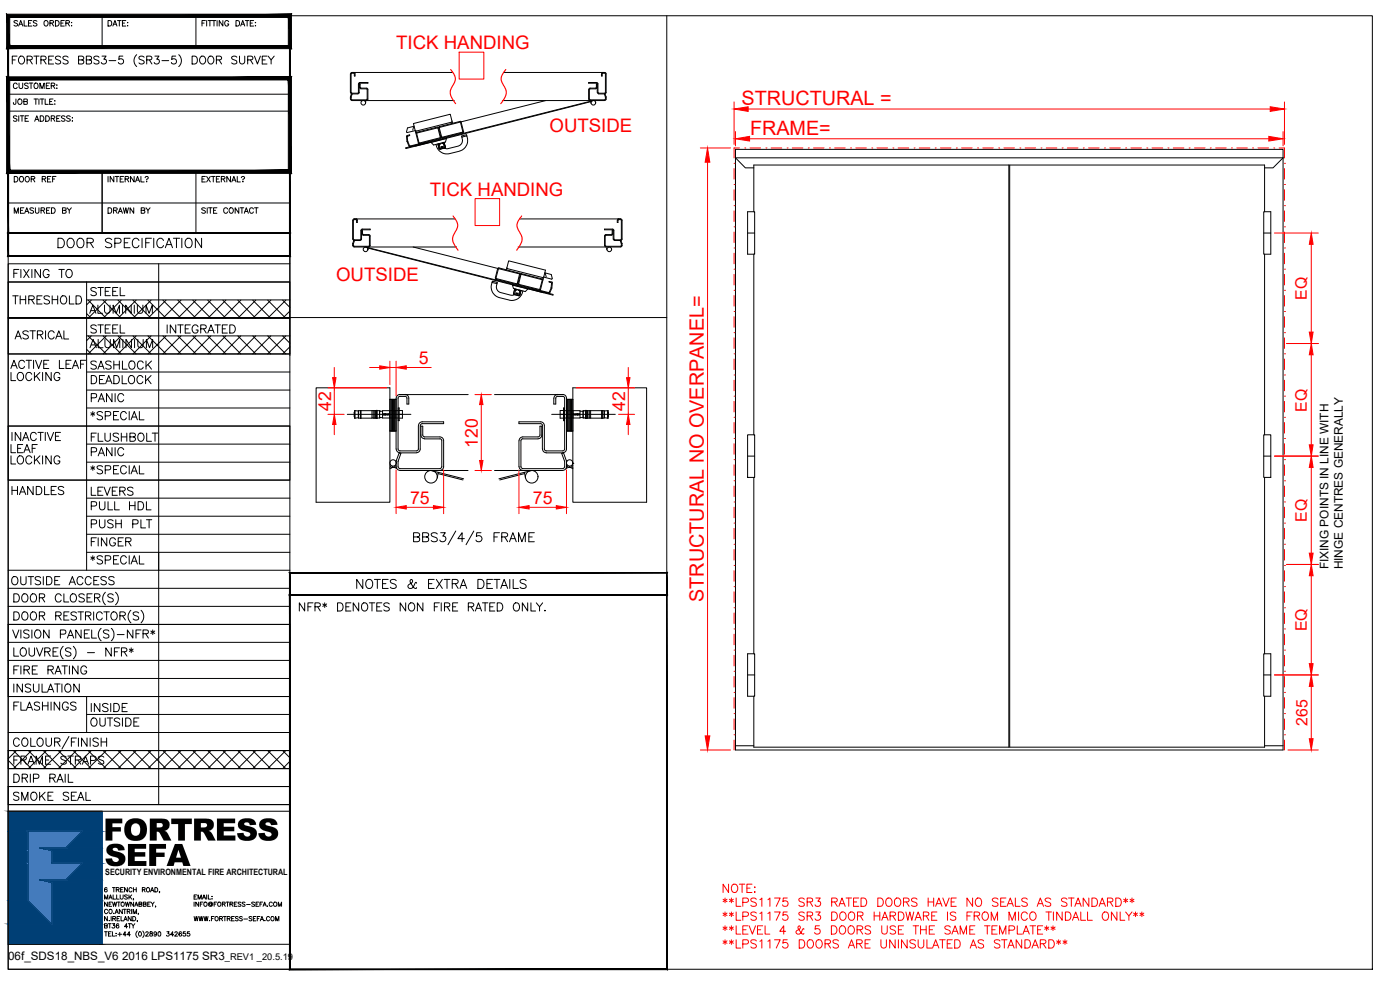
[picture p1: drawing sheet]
<svg xmlns="http://www.w3.org/2000/svg" width="420mm" height="297mm" viewBox="0 0 420 297" stroke-linecap="round" stroke-linejoin="round" font-family="sans-serif">
<defs><g id="words">
<g font-size="9.2">
<text x="31" y="252.2">FORTRESS</text>
<text x="31.4" y="259.8">SEFA</text>
</g>
<g font-size="6.2">
<text x="16.2" y="75.5">DOOR SPECIFICATION</text>
<text x="26.1" y="127.4">*SPECIAL</text>
<text x="105.8" y="177.8">NOTES &amp; EXTRA DETAILS</text>
</g>
<g font-size="5.9" fill="#f00">
<text x="222.5" y="31.6">STRUCTURAL =</text>
<text x="225.1" y="40.6">FRAME=</text>
<text x="211.2" y="180.6" transform="rotate(-90 211.2 180.6)">STRUCTURAL NO OVERPANEL=</text>
</g>
<g font-size="5.7">
<text x="2.8" y="84.7">FIXING TO</text>
<text x="26.1" y="90">STEEL</text>
<text x="2.5" y="92.4">THRESHOLD</text>
<text x="25.8" y="95.2">ALUMINIUM</text>
<text x="26.1" y="101.2">STEEL</text>
<text x="49" y="101.2">INTEGRATED</text>
<text x="3.2" y="103">ASTRICAL</text>
<text x="25.8" y="105.5">ALUMINIUM</text>
<text x="2.1" y="111.8">ACTIVE LEAF</text>
<text x="2.1" y="115.4">LOCKING</text>
<text x="26.1" y="116.4">DEADLOCK</text>
<text x="26.1" y="121.7">PANIC</text>
<text x="2.1" y="137.2">LEAF</text>
<text x="2.5" y="133.3">INACTIVE</text>
<text x="26.1" y="133.7">FLUSHBOLT</text>
<text x="26.1" y="137.9">PANIC</text>
<text x="26.1" y="143.6">*SPECIAL</text>
<text x="2.5" y="149.6">HANDLES</text>
<text x="26.1" y="149.9">LEVERS</text>
<text x="26.1" y="154.2">PULL HDL</text>
<text x="26.1" y="165.1">FINGER</text>
<text x="26.1" y="170.4">*SPECIAL</text>
<text x="2.1" y="176.7">OUTSIDE ACCESS</text>
<text x="88.5" y="184.5">NFR* DENOTES NON FIRE RATED ONLY.</text>
<text x="2.8" y="203.6">FIRE RATING</text>
<text x="2.8" y="208.8">INSULATION</text>
<text x="2.8" y="214.5">FLASHINGS</text>
<text x="26.1" y="214.8">INSIDE</text>
<text x="26.1" y="219.1">OUTSIDE</text>
<text x="2.8" y="236">DRIP RAIL</text>
<text x="2.8" y="241.3">SMOKE SEAL</text>
</g>
<g font-size="5.6" fill="#f00">
<text x="118.9" y="14.7">TICK HANDING</text>
<text x="164.9" y="39.7">OUTSIDE</text>
<text x="129" y="58.7">TICK HANDING</text>
<text x="100.9" y="84.4">OUTSIDE</text>
</g>
<g font-size="5.3">
<text x="26.1" y="111.8">SASHLOCK</text>
<text x="26.1" y="159.5">PUSH PLT</text>
<text x="2.8" y="230.4">FRAME STRAPS</text>
</g>
<g font-size="5.3" fill="#f00">
<text x="125.7" y="109.2">5</text>
<text x="99.4" y="123.2" transform="rotate(-90 99.4 123.2)">42</text>
<text x="187.6" y="123.2" transform="rotate(-90 187.6 123.2)">42</text>
<text x="143.4" y="134.4" transform="rotate(-90 143.4 134.4)">120</text>
<text x="123.1" y="151.2">75</text>
<text x="159.9" y="151.2">75</text>
</g>
<text font-size="4.9" x="31" y="65.3">DRAWN BY</text>
<g font-size="4.8" fill="#f00">
<text x="392.2" y="90" transform="rotate(-90 392.2 90)">EQ</text>
<text x="392.2" y="123.5" transform="rotate(-90 392.2 123.5)">EQ</text>
<text x="392.2" y="156.6" transform="rotate(-90 392.2 156.6)">EQ</text>
<text x="392.2" y="189.5" transform="rotate(-90 392.2 189.5)">EQ</text>
<text x="392.4" y="217.7" transform="rotate(-90 392.4 217.7)">265</text>
</g>
<g font-size="4.4">
<text x="3.2" y="55.7">DOOR REF</text>
<text x="31" y="55.7">INTERNAL?</text>
<text x="59.3" y="55.7">EXTERNAL?</text>
</g>
<g font-size="3.6">
<text x="398.7" y="170.8" transform="rotate(-90 398.7 170.8)">FIXING POINTS IN LINE WITH</text>
<text x="403" y="170.8" transform="rotate(-90 403 170.8)">HINGE CENTRES GENERALLY</text>
</g>
<text font-size="3.5" x="2.5" y="288.1">06f_SDS18_NBS_V6 2016 LPS1175 SR3</text>
<text font-size="2.8" x="67.5" y="288.1">_REV1 _20.5.19</text>
<text font-size="2.6" x="31.6" y="262.6">SECURITY ENVIRONMENTAL FIRE ARCHITECTURAL</text>
</g></defs>
<!-- layer: ITEM_RENAME -->
<g fill="none" stroke="#000" stroke-width=".3">
<path d="M105.2 29.2l.1 .7 .3 .2 30.7 .1M105.4 22.2v5.6M105.4 29.2v.5M105.4 27.7l.2 .2M105.4 29.1v.1M105.5 28.2l-.3 .9M105.5 28.2h1.9M105.5 28.2l.2 .1-.3 .8M105.6 28h1.8M106.2 21.7l.3 .2 .1 .9h-.3v-.8h-.7l-.2 .1M107.6 25.2v2.5l-.2 .2M107.8 25.2v2.5l-.4 .4"/>
<path d="M107.9 26.2v-.9h.2v.9M107.9 26.2l.4 .4M108 24.8h2.4v.2h-2.4M108 25l-.2 .2M108 24.8l-.4 .4M108.1 26.2l.2 .2M108.3 26.7h1.8v3.2l-4.5 .1-.2-.3M108.3 26.4h1.7l.4 .2v3.1l-.4 .4M109.8 30.3l-.1 .7M124.2 37.9l-.3 1.2M124.3 37.9l-2 .5-.3 1.1 .2 .3 2.4-.6M125 39.7l-.2 .4 .8 2.8 .3 .2"/>
<path d="M131.3 38.3l.1 .2M131.3 38.4l-6.2 1.5M131.4 38.5l.7 2.8-6.2 1.6-.7-3M131.6 38.3l.7 2.9M131.8 38.4l.7 2.7M135.4 36.7l.3-.2-.6-2.2-11 2.8 .5 2 .4 .2M135.8 37l-.1-.4-11 2.8 .1 .4 6.5-1.7 .3 .2 .3-.3M135.9 21.7h-30.3l-.4 .4v5.7l.4 .3M138 36.4l-6.2 1.6M138.1 36.4l.3 .2M138.2 36.8l.7 2.7M138.3 36.7l-6.4 1.7"/>
<path d="M138.4 36.6l.7 2.9M138.9 39.5l-6.3 1.6M138.9 39.8l-6.2 1.6M138.9 39.8l.1 .2M139.1 39.5l-.2 .3M151.1 21.7h30.4l.4 .4v5.7l-.4 .3M163.8 30.2l-25.4 6.4M176.9 26.9v2.8M177.2 30.3l.2 .7M178.1 30.2l-56.3 14.2v.2l55.5-14.1M179 26.2l-.2 .2h-1.7l-.3 .2-.1 3.1 .4 .4M179 26.2v-.9h.2v.9"/>
<path d="M179.2 26.2l-.2 .4-1.9 .1-.2 .1M179.2 25.2l-.2-.2h-2.3v-.2h2.3l.5 .4M179.2 25.2v2.6M179.3 27.7l.4 .4M179.5 25.2v2.5l.2 .2M179.7 28.2h1.9M179.7 28h1.8M181 21.7l-.5 .5v.6h.2l.1-.8h.7l.2 .1v5.7l-.2 .1M181.6 28.2l-.2 .1 .3 1.4-.2 .3-4.4-.1-.2-.2M181.6 28.2l.3 .9M181.9 29.1h.1M181.9 29.2v.7l-.4 .2-30.8 .1"/>
<path d="M122 40.9l.1 1.5M122.2 40.7l.7-.2 .1 .2-.7 .3M122.2 42.5l.6 1.4M122.2 42.4v.1M122.2 40.7l-.2 .2M122.2 41l.1 1.4M122.4 42.4l.5 1.3M122.4 42.4h.1M122.8 43.9l.2 .1M123 43.7l.2 .1M129.3 42.7l-4.6 1.1M129.4 42.7l4.6-1.1-.3 1-3.6 .9z"/>
<path d="M129.4 42.7h.1M130.9 43.3l.6 1.6 1.8 1.2 1.3 .1 3.3-.8 1.3-.8 .9-1.2 .2-.8-.2-1.8-1.5 .3 .1 1.6-.7 .9-3.7 1-1-.2M131.5 43.2l.3 1.4M131.7 43.3l-.2 .2 .3 1.1-.2-1.1M131.8 43.3l.3 1.2 .3 .2M131.8 43.1v.1M131.9 43.1l.1 .2M132 43.3h-.3M132 43.2l-.2 .2M132.1 41.6l-9 2.2M132.1 43l.1 .2-.2 .1M132.4 41.2l-.2 .3"/>
<path d="M132.4 41.2l.3 .2M132.6 42.9l.2 .1M132.8 42.8v.2M132.9 43l.2 .1M133 42.8l.3 1.4M133.1 43h-.3M133.2 42.9l.2 .2M133.3 42.7v.1M133.4 44.2l-.2 .2M133.5 44.4l-1.4 .3-.3-.1M133.5 44.4l-1.5 .4M133.6 44.1l-.3-1.3 .3 1.4"/>
<path d="M133.7 44.2l-.2 .2M134 41.5v.1M140.1 40.8l-.1-.3-.7 .1-.7 .2v.3M220.7 44.8h164.4v180.2h-164.4zM385.1 47.4l-3 3h-2.6M385.1 47.4h-164.4l3 3h2.5M106 66.1v5.6M106 73.1v.6M106.1 71.7l.2 .2M106.1 73.7l.2 .2M106.2 72.2l-.4 .9 .1 .8 .4 .2M106.2 72.2h.2l-.3 .9"/>
<path d="M106.2 72.2h1.9M106.3 65.9l.8 .2M106.3 65.7h30.3M106.3 72h1.8M106.3 73.9h4.4M106.3 74.1h30.7M106.3 65.9l-.2 .2M106.3 65.7l-.4 .4-.1 5.6 .5 .4M106.9 65.7l.4 .4M107 66.1v.6h.2v-.6M108.3 69.2v2.5l-.2 .2M108.3 69.1l.4-.4h2.4v.2h-2.4l-.2 .2"/>
<path d="M108.5 69.2v2.5l-.4 .4M108.6 70.2v-1h.2v1M108.6 70.2l.4 .4M108.8 70.2l.2 .1 1.9 .1 .2 .4M109 70.6h1.7l.2 .2M109.7 74.1l56.2 14.2v.2l-55.4-14M110.5 74.3l-.1 .6M110.9 70.8v2.9l-.2 .2M111.1 70.8v2.9l-.4 .4M124 74.1l25.4 6.4M155.5 74.1h30.8M155.9 65.7h30.4l.4 .4v5.6l-.4 .4"/>
<path d="M181.4 70.8v2.9l.4 .4M181.6 70.8l.1 2.9 .1 .2M181.8 70.4l1.9-.1v-1.1h.2v1l-.4 .4M181.8 70.6h1.7M181.8 73.9h4.5M181.8 70.6l-.1 .2M181.8 70.4l-.4 .4M182 74.3l.1 .6M184 69.2l.1 2.5 .4 .4M184 69.1l-.2-.2h-2.4v-.2h2.4l.4 .4M184.2 69.2l.1 2.5 .2 .2M184.4 72.2h2"/>
<path d="M184.4 72h1.9M185.3 66.1v.6h.2l.1-.7 .7-.1 .2 .2v5.6l-.2 .2M185.7 65.7l-.4 .4M186.4 72.2h-.3l.4 .9-.2 .8M186.4 72.2l.3 1.5-.4 .4M224.4 63.5h2.1v12.8h-2.1zM224.4 69.9h2.1M226.2 63.5v-14h76.6v174.7h-76.6v-15.3M226.2 76.3v54.2M379.3 63.5h2.1v12.8h-2.1zM379.3 69.9h2.1M379.5 63.5v-14h-76.5v174.7h76.5v-15.3"/>
<path d="M379.5 76.3v54.2M147.7 84.7l.1-.3 1.4 .4M148.7 83.4l.2 .4M148.8 84v-.2l6.3 1.6M149.2 84.7v.1M149.2 84.9l-.1 .2M149.4 80.6l-.8 2.8M149.7 80.4l6.3 1.6M149.7 80.6l6.1 1.6M149.7 80.4l-.3 .2M149.7 80.6l-.8 2.9 6.2 1.7M151.9 81l.2-.5 11 2.8-.1 .5-6.5-1.7-.3 .2"/>
<path d="M152.1 80.2l.2 .4M152.1 80.2l.6-1.9 11 2.8-.5 1.9M153.8 85.5l4.6 1.2-.8 .8-3.5-.9zM153.8 85.5h.1M154.1 88.1l.2 .2 1.4 .5M154.4 88.2l.2 .2M154.6 86.7l-.5 1.4M154.9 86.8l-.5 1.4M154.9 87h-.5M154.9 86.9l-.2 .2M155 86.8l-.1 .2M155.1 85.3l.4-.1 .2 .3"/>
<path d="M155.2 86.9l-.3 .1M155.3 85l-.2 .1M155.6 85.5l9 2.3M155.7 85.2l.7-2.9 6.2 1.6-.6 2.9M155.7 87l-.1 .2h.2M155.7 85.1v.2l6.3 1.4M155.7 88.5l-.2 .1M155.8 87.2l.3 .1M155.8 82.1l.2 .2M155.9 87.2l.1 .2M155.9 87l-.1 .2M155.9 82.3l-.7 2.7"/>
<path d="M156 82l.2 .3-.8 2.9M156 88.6l-.2 .1M156 87.2l-.3 1.3M156 87v.2M156.1 87.2l.1 .3-.3 1.1M156.3 87.3l-.3 1.3M156.3 87.1v.2M156.9 87.3l-.8 1.7-1.3 .9-1.8 .2-3.3-.8-1.3-.8-.7-.9-.3-1.3 .3-1.6 1.5 .4-.2 .7 .1 .9 .7 .9 3.6 1 1-.2M158.4 86.6v.1M158.5 86.6l4.6 1.2M159.5 86.7l5.3 1.3 .2-.1M162.7 83.7l.2 .3-.7 2.9-.3 .2"/>
<path d="M163.2 83.1l-.4 .2M163.5 81.9l1.9 .5 .3 1.3-2.5-.6M163.6 81.9l.3 1.1M165.6 84.6l-.8-.2v.3l.7 .3-.1 1.4-.7 1.3M165.6 86.5l-.6 1.4M165.6 84.6l.2 .2M165.8 84.9l-.2 1.5M94.9 116.4h22.1v34.3h-22.1zM117.4 119.8v9.5M117.8 119.8v9.5M118.2 119.8v9.5M118.5 119.8v9.5"/>
<path d="M118.9 119.8h-1.9v9.5h1.9M118.9 119.5v15.2M119.5 119.5l.2-.5 1.9-.1 .5 .6M119.5 119.5v15.2M120 118.4h20.5M120 118.3l-.9 .5-.2 .7M121.6 118.3l.9 .5 .2 .7M122.1 119.5v1.7h.6v-1.7M148.4 118.4h20.5M166.2 119.5v1.7h.6v-1.7M167.3 118.9h1.6l.6 .6M167.4 118.9l-.6 .6"/>
<path d="M167.4 118.3l-.9 .5-.3 .7M168.9 118.3l.9 .5 .2 .7M169.5 119.5v15.2M170 119.5v15.2M170 119.8h1.9v9.5h-1.9M170.4 119.8v9.5M170.8 119.8v9.5M171.2 119.8v9.5M171.5 119.8v9.5M171.9 116.4h22.2v34.3h-22.2zM104.2 124.3h19.1M106.4 123.6v1.4"/>
<path d="M106.6 123.2l1 .1M106.6 123.2h-.2v2.3h.2M106.6 123.2v2.3M107.5 123.3v2M107.6 125.3l-1 .2M108.2 123.2h-.6v2.3h.6M108.2 123.2v2.3M108.3 123.2h3.3M108.3 123.2l-.1 2.3M108.3 123.2h-.1M111.6 123.2v2.3h-3.3M111.7 125.4h.4"/>
<path d="M111.7 123.2h.4M112.6 125.4l-.1 .1M112.6 123.2l-.1 2.3M112.8 123.2h-.8v2.3l.8-.1M112.8 125.4l.2 .1M112.8 123.2v2.2M113 123.1h.2v2.4h-.2M113 123.1l-.2 .1M113 123.1v2.4M113.2 123.2h.7v2.2h-.7M113.9 125.3h.1M113.9 123.3h.1"/>
<path d="M113.9 125.3h.9M113.9 123.4h.9M115.5 124.2v.3v-.3M115.7 124.2v.3h-.8v-.3h1l.3 .3h-.5v-.3M116.3 124.3v.2l.2-.2M116.7 124.2l.2 .3v-.3l-.8 .1M117 125.4h2.5M117 123.2v2.2M117.1 139.4l-.1 .2M117.4 139.8l-.4 .4M117.9 139.9l-.5 .5M118.6 123.2v2.2"/>
<path d="M118.9 138.4v1.6M118.9 139.6l-.7 .7M118.9 134.7l.5 .9 .6 .2M118.9 138.2v.2M119.5 134.7l.5 .6h5l.3-.1 .3-.5M119.5 138.5v1.8l.5 .3h12M119.5 123.2h-4.7v2.2h2.2M119.5 122.4h.3v3.8h-.3zM119.8 135.9l.5 .1-.8 2.5M119.8 135.9h5.2M119.8 123.2h1v2.3h-1M119.8 135.9l-.9 2.3"/>
<path d="M125.6 134.7v-7l.2-.7 .9-.4h6.4v.5h-6.4l-.5 .3-.1 7.3M126.1 134.7l-.2 .7-.9 .4M127.4 131.1h4.6M127.4 131.7h4.6M127.4 131.1l-.5-.6v-2.6h-.6l.1 3 .4 .5 .6 .2M132 131.6l.6 .6v7.8l-.6 .6M132 131.1l.7 .2 .4 .9v7.8l-.4 .9-.7 .2M162.8 127.7v7M162.8 134.7l.2 .7 .9 .4M162.8 127.7l-.6-.6h-6.5v-.5h6.5l.9 .4 .3 .7v7M163.4 134.7l.5 .6h5l.6-.6M163.9 135.9h5.2"/>
<path d="M165.6 124.3h19.1M169.1 135.9l-.5 .1 .9 2.5M169.1 135.9l.9 2.3M169.1 123.2h-1v2.3h1M169.1 122.4h.3v3.8h-.3zM169.4 125.4h2.6M169.4 123.2h4.7v2.2h-2.1M169.5 138.5l-.1 1.8-.5 .3h-12l-.5-.3v-8.4l.5-.2 4.6-.1 .6-.2 .5-.9v-2.6h-.5v2.6l-.3 .5-4.9 .1-.7 .2-.4 .6-.1 8.1 .5 .9 .7 .2M170 134.7l-.2 .7-.9 .4M170 138.4v2l-.4 .5-.7 .2M170 138.2l.1 .2M170.2 139.5l-.2 .2"/>
<path d="M170.3 123.2v2.2M170.5 139.8l-.5 .5M171.1 139.9l-.4 .4M171.9 139.1h.1M171.9 139.7l-.6 .6M172 123.2v2.2M172 124.2l.8 .1M172.2 124.3l-.2 .2M172.4 124.3v.2l.2-.2M172.7 124.4l1.2-.2v.3zM173.2 124.2v.3M173.4 124.2v.3"/>
<path d="M174.1 125.3h.9M174.1 123.4h.9M175 125.3h.1M175 123.3h.1M175.7 123.2h-.7v2.2h.7M175.9 123.1h-.2v2.4h.2M175.9 123.1l.2 .1M175.9 123.1v2.4M176.1 125.4l-.2 .1M176.1 123.2h.8v2.3l-.8-.1M176.1 123.2v2.2M176.4 125.4v.1"/>
<path d="M176.4 123.2v2.3M176.9 125.4h.4M176.9 123.2h.4M180.6 123.2h-3.4v2.3h3.4M180.6 125.5h.1M180.6 123.2v2.3M180.6 123.2h.1M180.6 123.2h.2M180.8 123.2h.5v2.3h-.5M180.8 125.5h-.2M180.8 123.2v2.3M181.3 125.3l1 .2"/>
<path d="M181.4 123.3v2M182.3 123.2l-1 .1M182.3 123.2h.2v2.3h-.2M182.3 123.2v2.3M182.5 123.6v1.4M224.4 130.5h2.1v12.7h-2.1zM224.4 136.8h2.1M379.3 130.5h2.1v12.7h-2.1zM379.3 136.8h2.1M118.9 140.2l-.2 .2M118.9 140l.5 .9 .6 .2M119 140.5a1.6 1.6 0 0 0-2 .1"/>
<path d="M120 141.2h20.5M129.3 141.2l9.8 2.5M131.4 142.1l7.5 1.9M131.5 141.7l-.3 1.7M148.4 141.2h20.5M157.4 141.7l.3 1.7M157.4 142.1l-7.4 1.9M159.6 141.2l-9.9 2.5M169.9 140.5a1.6 1.6 0 0 1 2 .1M171.9 140.3l-.2 .2M226.2 143.2v53M379.5 143.2v53"/>
<path d="M224.4 196.2h2.1v12.7h-2.1zM379.3 196.2h2.1v12.7h-2.1zM224.4 202.5h2.1M379.3 202.5h2.1M220.7 223.8h5.5M379.5 223.8h5.6"/>
<circle cx="109" cy="30.8" r=".7"/>
<circle cx="178.1" cy="30.8" r=".7"/>
<circle cx="132.5" cy="44.2" r=".19"/>
<circle cx="132.8" cy="44.1" r=".19"/>
<circle cx="109.7" cy="74.8" r=".7"/>
<circle cx="182.9" cy="74.8" r=".7"/>
<circle cx="155" cy="88.1" r=".19"/>
<circle cx="155.3" cy="88.1" r=".19"/>
<circle cx="118" cy="138.9" r=".95"/>
<circle cx="171" cy="138.9" r=".95"/>
<circle cx="129.3" cy="143.1" r="1.88"/>
<circle cx="159.6" cy="143.1" r="1.88"/>
</g>
<!-- layer: STRUCTURE -->
<g fill="none" stroke="#f00" stroke-width=".3">
<path d="M220.3 55.4h.1M220.3 49h.1M220.3 50.6v3.1M220.3 56.9v3.2M221.9 44.4h-1.6v3M223.5 44.4h.1M225.1 44.4h3.2M229.9 44.4h.1M231.4 44.4h3.2M236.2 44.4h.1M237.8 44.4h3.2M242.6 44.4h.1"/>
<path d="M244.1 44.4h3.2M248.9 44.4h.1M250.5 44.4h3.2M255.3 44.4h.1M256.8 44.4h3.2M261.6 44.4h.1M263.2 44.4h3.2M268 44.4h.1M269.5 44.4h3.2M274.3 44.4h.1M275.9 44.4h3.2M280.7 44.4h.1"/>
<path d="M282.2 44.4h3.2M287 44.4h.1M288.6 44.4h3.2M293.4 44.4h.1M294.9 44.4h3.2M299.7 44.4h.1M301.3 44.4h3.2M306.1 44.4h.1M307.6 44.4h3.2M312.4 44.4h.1M314 44.4h3.2M318.8 44.4h.1"/>
<path d="M320.3 44.4h3.2M325.1 44.4h.1M326.7 44.4h3.2M331.5 44.4h.1M333 44.4h3.2M337.8 44.4h.1M339.4 44.4h3.2M344.2 44.4h.1M345.7 44.4h3.3M350.5 44.4h.1M352.1 44.4h3.2M356.9 44.4h.1"/>
<path d="M358.5 44.4h3.2M363.2 44.4h.1M364.8 44.4h3.2M369.6 44.4h.1M371.2 44.4h3.2M375.9 44.4h.1M377.5 44.4h3.2M382.3 44.4h.1M383.9 44.4h1.6v3M385.5 55.4h.1M385.5 49h.1M385.5 50.6v3.1"/>
<path d="M385.5 56.9v3.2M220.3 74.4h.1M220.3 68.1h.1M220.3 61.7h.1M220.3 63.3v3.1M220.3 69.6v3.2M220.3 76v3.1M385.5 74.4h.1M385.5 68.1h.1M385.5 61.7h.1M385.5 63.3v3.1M385.5 69.6v3.2"/>
<path d="M385.5 76v3.1M220.3 99.8h.1M220.3 93.5h.1M220.3 87.1h.1M220.3 80.8h.1M220.3 82.3v3.2M220.3 88.7v3.1M220.3 95v3.2M385.5 99.8h.1M385.5 93.5h.1M385.5 87.1h.1M385.5 80.8h.1"/>
<path d="M385.5 82.3v3.2M385.5 88.7v3.1M385.5 95v3.2M220.3 118.9h.1M220.3 112.5h.1M220.3 106.2h.1M220.3 101.4v3.1M220.3 107.7v3.2M220.3 114.1v3.1M385.5 118.9h.1M385.5 112.5h.1M385.5 106.2h.1"/>
<path d="M385.5 101.4v3.1M385.5 107.7v3.2M385.5 114.1v3.1M220.3 137.9h.1M220.3 131.6h.1M220.3 125.2h.1M220.3 120.4v3.2M220.3 126.8v3.1M220.3 133.1v3.2M220.3 139.5v3.1M385.5 137.9h.1M385.5 131.6h.1"/>
<path d="M385.5 125.2h.1M385.5 120.4v3.2M385.5 126.8v3.1M385.5 133.1v3.2M385.5 139.5v3.1M220.3 157h.1M220.3 150.6h.1M220.3 144.3h.1M220.3 145.8v3.2M220.3 152.2v3.1M220.3 158.5v3.2M385.5 157h.1"/>
<path d="M385.5 150.6h.1M385.5 144.3h.1M385.5 145.8v3.2M385.5 152.2v3.1M385.5 158.5v3.2M220.3 176h.1M220.3 169.7h.1M220.3 163.3h.1M220.3 164.9v3.1M220.3 171.2v3.2M220.3 177.6v3.1M385.5 176h.1"/>
<path d="M385.5 169.7h.1M385.5 163.3h.1M385.5 164.9v3.1M385.5 171.2v3.2M385.5 177.6v3.1M220.3 195.1h.1M220.3 188.7h.1M220.3 182.4h.1M220.3 183.9v3.2M220.3 190.3v3.1M220.3 196.6v3.2M385.5 195.1h.1"/>
<path d="M385.5 188.7h.1M385.5 182.4h.1M385.5 183.9v3.2M385.5 190.3v3.1M385.5 196.6v3.2M220.3 214.1h.1M220.3 207.8h.1M220.3 201.4h.1M220.3 203v3.1M220.3 209.3v3.2M220.3 215.7v3.2M385.5 214.1h.1"/>
<path d="M385.5 207.8h.1M385.5 201.4h.1M385.5 203v3.1M385.5 209.3v3.2M385.5 215.7v3.2M220.3 220.5h.1M220.3 222.1v2.9M385.5 220.5h.1M385.5 222.1v2.9"/>
</g>
<!-- layer: Production Dimensions -->
<g fill="none" stroke="#f00" stroke-width=".3">
<path d="M137.8 15.6h7.4v8.1h-7.4zM220.3 30.6v12.7M220.7 39.5v4.3M224.5 32.7h156.7M385.1 39.5v4.3M385.5 30.6v12.7M142.6 59.6h7.3v8.1h-7.3zM210.2 44.4h9M212.3 48.7v172.1M225 41.6h155.8M382.5 69.9h13.1M393.5 73.3v26.3"/>
<path d="M98.4 116.4h17.6M100.3 110.3v3M100.3 116.4v7.9M110.9 110.3h3.1M117 108.4v7M117 110.3h1.9M118.9 108.4v10.5M121.9 110.3h7.5M142.5 118.4h4.9M172.8 116.4h17.7M188.6 110.3v3M188.6 116.4v7.9"/>
<path d="M386.1 103.1h9.5M393.5 106.5v27M98.4 124.3h4.9M100.3 127.4v3M144.4 121.4v16.8M185.6 124.3h4.9M188.6 127.4v3M382.5 136.8h13.1M118.9 141v13.1M121.9 152.2h8.2M133.1 141v13.1M142.5 141.2h5"/>
<path d="M155.7 141v13.1M158.8 152.2h8.2M170 141v13.1M393.5 140.2v25.8M386.1 169.4h9.5M393.5 172.7v26.4M382.5 202.5h13.1M393.5 205.9v15.7M210.2 225h9M386.5 225h9.1M217 269.8l1.2 .7M217 274l1.2 .7"/>
<path d="M217 278.2l1.2 .6M217.6 269.4v1.5M217.6 273.6v1.4M217.6 277.8v1.4M218.2 269.8l-1.2 .7M218.2 274l-1.2 .7M218.2 278.2l-1.2 .6M218.7 265.3v2.5l-1.7-2.5v2.5M218.9 269.8l1.2 .7M218.9 274l1.2 .7M218.9 278.2l1.2 .6M219.5 269.4v1.5"/>
<path d="M219.5 273.6v1.4M219.5 277.8v1.4M219.7 265.6a1.14 1.14 0 0 1 1.6 .2 1.14 1.14 0 0 1-.2 1.6 .9 .9 0 0 1-1 .4 .9 .9 0 0 1-.6-1zM220.1 269.8l-1.2 .7M220.1 274l-1.2 .7M220.1 278.2l-1.2 .6M220.9 269.4v2.5h1.4M220.9 273.6v2.5h1.4M220.9 277.8v2.5h1.4M221.9 265.3h1.6M222.7 265.3v2.5M222.9 270.7h1.1a.66 .66 0 0 0 .6-.6 .66 .66 0 0 0-.6-.7h-1.1v2.5"/>
<path d="M222.9 274.9h1.1a.66 .66 0 0 0 .6-.6 .66 .66 0 0 0-.6-.7h-1.1v2.5M222.9 279h1M224.2 266.5h.9M224.5 277.8h-1.6v2.5h1.6M224.8 277.8l1 2.5 .9-2.5M225.7 265.3h-1.5v2.5h1.5M226.4 266.2h.3zM226.4 267.7h.3zM227 269.8a.92 .92 0 0 0-.9-.4 .92 .92 0 0 0-.8 .6l.3 .4 1.1 .5 .3 .7a1.12 1.12 0 0 1-1.7 0M227 274a.94 .94 0 0 0-1.7 .2l.3 .4 1.1 .4 .3 .7a1.04 1.04 0 0 1-1.7 0M227.3 279h1M228 269.9l.6-.5v2.5"/>
<path d="M228 274.1l.6-.5v2.5M228.9 277.8h-1.6v2.5h1.6M229.6 277.8v2.5h1.5M230.5 269.9l.6-.5v2.5M230.5 274.1l.6-.5v2.5M232.5 269.4h1.6l-1.1 2.5M232.5 273.6h1.6l-1.1 2.5M235.8 279.4h-1.8l1.2-1.6v2.5M236.3 269.4h-1.2l-.2 1.1a.88 .88 0 0 1 1.4 0 .88 .88 0 0 1-.1 1.3 .88 .88 0 0 1-1.3-.3M236.3 273.6h-1.2l-.2 1.1a.89 .89 0 0 1 1.4-.1 .89 .89 0 0 1-.1 1.4 .89 .89 0 0 1-1.3-.3M241.3 278.8l-.1-.2-.3 .2-.3 .8a.91 .91 0 0 1-.8 .7 .91 .91 0 0 1-.9-.5l.1-.5 1.1-.7a.52 .52 0 0 0-.2-.8l-.3 .1a2.05 2.05 0 0 0 1.1 2.2l.5 .2 .1-.2M241.4 269.8a.92 .92 0 0 0-.9-.4 .92 .92 0 0 0-.8 .6l.5 .5 1 .4a.63 .63 0 0 1 0 1 1.26 1.26 0 0 1-1.5-.3"/>
<path d="M241.4 274a.94 .94 0 0 0-1.7 .2l.5 .5 1 .3 .2 .7a1.04 1.04 0 0 1-1.7 0M242.2 270.6l1.5-.1 .2-.3-.1-.5-.5-.3h-1.1v2.5M242.2 274.8l1.5-.1 .2-.4-.1-.5-1.6-.2v2.5M243.1 270.6l.8 1.3M243.1 274.8l.8 1.3M244.9 269.4h1.3l-.8 1a.8 .8 0 0 1 .9 .9 .8 .8 0 0 1-1.1 .6l-.6-.4M244.9 273.6h1.3l-.8 1a.84 .84 0 0 1 .7 1.3 .84 .84 0 0 1-1.5-.2M245.9 277.8h-1.2l-.1 1a.9 .9 0 0 1 1.4 0 .9 .9 0 0 1-.2 1.4 .9 .9 0 0 1-1.3-.4M249.5 277.8h.8a1.33 1.33 0 0 1 .9 1.2 1.33 1.33 0 0 1-.9 1.3h-.8zM249.6 270.6l1.4-.1 .3-.6-.6-.5h-1.1v2.5M249.6 273.6h.8a1.32 1.32 0 0 1 .9 1.3 1.32 1.32 0 0 1-.9 1.2h-.8zM250.4 270.6l.9 1.3"/>
<path d="M251.8 271.9l.9-2.5 1 2.5M252.1 278.2a.93 .93 0 0 1 1.1-.4 .93 .93 0 0 1 .6 1 1.05 1.05 0 0 1-.4 1.3 1.05 1.05 0 0 1-1.3-.2l-.2-.6zM252.1 271.1h1.2M252.2 274a1.14 1.14 0 0 1 1.6 .1 1.14 1.14 0 0 1-.1 1.6l-.3 .3a1.2 1.2 0 0 1-1.4-.5 1.2 1.2 0 0 1 .2-1.5zM253.9 269.4h1.7M254.7 278.2l.3-.3a1.24 1.24 0 0 1 1.5 .8 1.24 1.24 0 0 1-.8 1.6 1.27 1.27 0 0 1-1.2-.8 1.27 1.27 0 0 1 .2-1.3zM254.7 269.4v2.5M254.8 274l.3-.2a1.24 1.24 0 0 1 1.5 .8 1.24 1.24 0 0 1-.8 1.5 1.29 1.29 0 0 1-1.2-.7 1.29 1.29 0 0 1 .2-1.4zM256.2 270.6h.9M257.2 279l1.5-.2 .2-.6-.6-.4h-1.1v2.5M257.3 274.8l1.5-.1 .2-.4-.1-.5-1.6-.2v2.5M257.7 269.4h-1.5v2.5h1.5"/>
<path d="M258.1 279l.8 1.3M258.2 274.8l.8 1.3M258.4 269.4h.8a1.33 1.33 0 0 1 .9 1.3 1.33 1.33 0 0 1-.9 1.2h-.8zM261.3 278.2a.92 .92 0 0 0-.9-.5 .92 .92 0 0 0-.8 .7l.2 .4 1.2 .4 .3 .7a1.12 1.12 0 0 1-1.7 0M262.3 273.6v2.5M262.3 274.8h1.7M263.4 269.4h.8a1.33 1.33 0 0 1 .9 1.3 1.33 1.33 0 0 1-.9 1.2h-.8zM264 273.6v2.5M264.6 276.1l1-2.5 .9 2.5M264.6 277.8v1.8a.83 .83 0 0 0 .9 .7 .83 .83 0 0 0 .8-.7v-1.8M265 275.3h1.1M266.3 269.6a1.2 1.2 0 0 1 1.4 .5 1.2 1.2 0 0 1-.2 1.5 .92 .92 0 0 1-1.1 .3 .92 .92 0 0 1-.6-.9v-.6z"/>
<path d="M267.1 274.8l1.4-.1 .3-.4-.2-.5-1.5-.2v2.5M267.9 274.8l.9 1.3M268.6 269.8l.3-.2a1.24 1.24 0 0 1 1.5 .8 1.24 1.24 0 0 1-.8 1.5 1.27 1.27 0 0 1-1.2-.7 1.27 1.27 0 0 1 .2-1.4zM268.8 278.2a.92 .92 0 0 0-.9-.5 .92 .92 0 0 0-.8 .7l.2 .4 1.2 .4 .3 .7a1.12 1.12 0 0 1-1.7 0M269.6 273.6h.8a1.32 1.32 0 0 1 .9 1.3 1.32 1.32 0 0 1-.9 1.2h-.8zM269.6 279h1M271.1 270.6l1.5-.1 .2-.6-.6-.5h-1.1v2.5M271.1 277.8h-1.5v2.5h1.5M271.9 273.6l.6 2.5 .5-2.5 .6 2.5 .6-2.5M272 270.6l.8 1.3M274 277.8h1.7M274.6 276.1l.9-2.5 1 2.5"/>
<path d="M274.8 277.8v2.5M275 275.3h1.1M275.2 269.8a.92 .92 0 0 0-.9-.4 .92 .92 0 0 0-.7 .6l.2 .4 1.2 .5 .2 .7a1.12 1.12 0 0 1-1.6 0M276.3 279h1.7M276.3 277.8v2.5M277.1 274.8l1.5-.1 .2-.4-.2-.5-1.5-.2v2.5M278 274.8l.8 1.3M278 277.8v2.5M278.6 270.6h1.6M278.6 269.4v2.5M278.9 279h1M279.6 274.8h.9"/>
<path d="M280.2 269.4v2.5M280.5 277.8h-1.6v2.5h1.6M280.8 271.9l1-2.5 .9 2.5M281.2 273.6h-1.6v2.5h1.6M281.2 271.1h1.2M283 269.4l.9 2.5 1-2.5M284.4 273.6v2.5M285.2 278.2a.92 .92 0 0 0-.9-.5 .92 .92 0 0 0-.8 .7l.3 .4 1.2 .4 .2 .7a1.12 1.12 0 0 1-1.7 0M285.5 270.6h.9M286 279.4h1.2M286.9 274a.94 .94 0 0 0-1.7 .2l.5 .5 .9 .3 .3 .7a1.04 1.04 0 0 1-1.7 0M287 269.4h-1.5v2.5h1.5"/>
<path d="M290.2 274.8h1M291 279h1M291.8 273.6h-1.6v2.5M291.9 269.4v2.5l-1.7-2.5v2.5M292.4 274.8l1.4-.1 .2-.4-.1-.5-1.5-.2v2.5M292.6 277.8h-1.6v2.5h1.6M292.9 269.8a.9 .9 0 0 1 1.1-.3 .9 .9 0 0 1 .6 .9v.6a.95 .95 0 0 1-1 1 .95 .95 0 0 1-.9-1zM293.2 274.8l.8 1.3M295 274a.92 .92 0 0 1 1-.3 .92 .92 0 0 1 .6 .9v.6a.95 .95 0 0 1-.9 1 .95 .95 0 0 1-1-1zM295.4 277.8h1.7M296.3 277.8v2.5M297.5 276.1v-2.5l.9 2.5 1-2.5v2.5"/>
<path d="M297.7 279h1M299.3 277.8h-1.6v2.5h1.6M299.5 269.8a.95 .95 0 0 0-.9-.4 .95 .95 0 0 0-.8 .6l.5 .5 1 .4 .2 .7a1.16 1.16 0 0 1-1.7 0M300.3 270.6h1M301.9 269.4h-1.6v2.5h1.6M302.2 271.9l1-2.5 .9 2.5M302.6 271.1h1.2M302.8 276.1v-2.5l1 2.5 .9-2.5v2.5M302.8 279.1h1.1a.66 .66 0 0 0 .6-.7 .66 .66 0 0 0-.6-.6h-1.1v2.5M304.7 269.4v2.5h1.5M305.3 277.8v2.5h1.4M305.7 273.6v2.5"/>
<path d="M307.3 279.4h1.2M308.3 269.8a.95 .95 0 0 0-.9-.4 .95 .95 0 0 0-.8 .6l.3 .4 1.2 .5 .2 .7a1.16 1.16 0 0 1-1.7 0M308.3 274.2a.94 .94 0 0 0-1-.6 .94 .94 0 0 0-.8 1v.6a.94 .94 0 0 0 .7 .9 .94 .94 0 0 0 1.1-.6M309.1 277.8h1.7M309.2 274a1.14 1.14 0 0 1 1.7 .1 1.14 1.14 0 0 1-.2 1.6l-.3 .3a1.2 1.2 0 0 1-1.4-.5 1.2 1.2 0 0 1 .2-1.5zM310 277.8v2.5M311.3 271.9l.9-2.5 1 2.5M311.4 279h.9M311.6 271.1h1.2M312.9 277.8h-1.5v2.5h1.5M313.5 278.2l1.2 .6M313.9 273.6h1.7"/>
<path d="M314.1 277.8v1.4M314.7 273.6v2.5M314.7 278.2l-1.2 .6M315.3 269.8a.95 .95 0 0 0-.9-.4 .95 .95 0 0 0-.8 .6l.5 .5 1 .4 .2 .7a1.16 1.16 0 0 1-1.7 0M315.4 278.2l1.3 .6M316 277.8v1.4M316.1 273.6v2.5M316.7 278.2l-1.3 .6M318.8 273.6v2.5l-1.7-2.5v2.5M319.7 273.6h.8a1.32 1.32 0 0 1 .9 1.3 1.32 1.32 0 0 1-.9 1.2h-.8zM320.2 269.8a.92 .92 0 0 0-.9-.4 .92 .92 0 0 0-.7 .6l.2 .4 1.2 .5 .2 .7a1.12 1.12 0 0 1-1.6 0M320.7 269.4h1.6"/>
<path d="M321.5 269.4v2.5M321.9 276.1l.9-2.5 1 2.5M322.2 275.3h1.2M322.6 271.9l1-2.5 .9 2.5M323 271.1h1.1M324.4 273.6v2.5h1.4M326.4 273.6v2.5h1.4M326.8 269.4v2.5l-1.7-2.5v2.5M327.7 269.4h.8a1.35 1.35 0 0 1 .9 1.3 1.35 1.35 0 0 1-.9 1.2h-.8zM329.9 271.9l.9-2.5 1 2.5M330.2 271.1h1.2M331 274a.92 .92 0 0 1 1.1-.3 .92 .92 0 0 1 .6 .9v.6a.95 .95 0 0 1-1 1 .95 .95 0 0 1-.9-1z"/>
<path d="M332.4 270.6l1.4-.1 .2-.3-.1-.5-.5-.3h-1v2.5M333.2 270.6l.8 1.3M334.9 269.4a1.37 1.37 0 0 1 1.5 .8 1.37 1.37 0 0 1-.4 1.7h-1.1zM335.2 273.6v2.5l-1.7-2.5v2.5M336.2 273.6v2.5h1.4M337.2 269.8l1.2 .7M337.8 273.6l1 1.2v1.3M337.8 269.4v1.5M338.4 269.8l-1.2 .7M339.1 269.8l1.2 .7M339.7 269.4v1.5M339.7 273.6l-.9 1.2"/>
<path d="M340.2 274l1.2 .7M340.3 269.8l-1.2 .7M340.8 273.6v1.4M341.4 274l-1.2 .7M342.1 274l1.2 .7M342.7 273.6v1.4M343.3 274l-1.2 .7M217 282.3l1.2 .7M217.6 282v1.4M218.2 282.3l-1.2 .7M218.9 282.3l1.2 .7M219.5 282v1.4"/>
<path d="M220.1 282.3l-1.2 .7M220.9 282v2.5h1.4M222.9 283.2h1.1a.64 .64 0 0 0 .6-.6 .64 .64 0 0 0-.6-.6h-1.1v2.5M227 282.3a.94 .94 0 0 0-1.7 .3l.3 .3 1.1 .5 .3 .7a1.04 1.04 0 0 1-1.7 0M228 282.4l.6-.4v2.5M230.5 282.4l.6-.4v2.5M232.5 282h1.6l-1.1 2.5M236.3 282h-1.2l-.2 1a.88 .88 0 0 1 1.4-.1 .88 .88 0 0 1-.1 1.4 .88 .88 0 0 1-1.3-.3M239.9 282h.8a1.32 1.32 0 0 1 .9 1.2 1.32 1.32 0 0 1-.9 1.3h-.8zM242.7 282.1a1.2 1.2 0 0 1 1.4 .5 1.2 1.2 0 0 1-.2 1.5 .9 .9 0 0 1-1.1 .3 .9 .9 0 0 1-.6-.9v-.6zM245.1 282.3a.95 .95 0 0 1 1-.3 .95 .95 0 0 1 .7 .9v.6a.95 .95 0 0 1-1 1 .95 .95 0 0 1-.9-1zM247.6 283.2l1.4-.2 .3-.4-.2-.4-1.5-.2v2.5"/>
<path d="M248.4 283.2l.9 1.3M251.6 282.3a.94 .94 0 0 0-1.6 .3l.2 .3 1.2 .5 .2 .7a1.04 1.04 0 0 1-1.6 0M254.6 284.5l1-2.5 .9 2.5M255 283.6h1.2M257.1 283.2l1.4-.2 .3-.4-.1-.4-1.6-.2v2.5M257.9 283.2l.9 1.3M259.6 283.2h1M261.2 282h-1.6v2.5h1.6M264.4 282v1.7a.83 .83 0 0 0 .8 .8 .83 .83 0 0 0 .8-.8v-1.7M268.6 282v2.5l-1.6-2.5v2.5M269.6 282v2.5M272.2 282v2.5l-1.6-2.5v2.5"/>
<path d="M274.7 282.3a.97 .97 0 0 0-1.7 .3l.3 .3 1.2 .5 .2 .7a1.08 1.08 0 0 1-1.7 0M275.5 282v1.7a.86 .86 0 0 0 .9 .8 .86 .86 0 0 0 .8-.8v-1.7M278.2 282v2.5h1.4M279.9 284.5l.9-2.5 1 2.5M280.2 283.6h1.2M282 282h1.7M282.8 282v2.5M284.3 283.2h.9M285.7 280.3l.9-2.5 1 2.5M285.8 282h-1.5v2.5h1.5M286.5 282h.9a1.35 1.35 0 0 1 .8 1.2 1.35 1.35 0 0 1-.8 1.3h-.9zM288.2 280.3v-2.5l.9 2.5 1-2.5v2.5"/>
<path d="M291.2 284.5l.9-2.5 1 2.5M291.5 283.6h1.2M295.2 282.3a.94 .94 0 0 0-1.7 .3l.5 .4 1 .4 .2 .7a1.04 1.04 0 0 1-1.7 0M300 280.3v-2.5l.9 2.5 1-2.5v2.5M300.1 282.3a.97 .97 0 0 0-1.7 .3l.3 .3 1.1 .5 .3 .7a1.08 1.08 0 0 1-1.7 0M300.6 282h1.6M301.4 282v2.5M302.5 284.5l.9-2.5 1 2.5M302.8 283.6h1.2M306.6 282v2.5l-1.6-2.5v2.5M307 280.3l.9-2.5 1 2.5M307.6 282h.8a1.32 1.32 0 0 1 .9 1.2 1.32 1.32 0 0 1-.9 1.3h-.8z"/>
<path d="M309.7 284.5l1-2.5 .9 2.5M310.1 283.6h1.2M312.2 283.2l1.4-.2 .3-.4-.1-.4-1.6-.2v2.5M313.1 283.2l.8 1.3M314.7 282h.9a1.32 1.32 0 0 1 .8 1.2 1.32 1.32 0 0 1-.8 1.3h-.9zM317.1 282.3l1.2 .7M317.7 282v1.4M318.3 282.3l-1.2 .7M319 282.3l1.2 .7M319.6 282v1.4M320.2 282.3l-1.2 .7"/>
</g>
<g fill="#f00" stroke="#f00" stroke-width=".3">
<path d="M392.9 221.6h1.2l-.6 3.4z"/>
<path d="M393.5 202.5l.6 3.4h-1.2z"/>
<path d="M392.9 199.1h1.2l-.6 3.4z"/>
<path d="M393.5 169.4l.6 3.3h-1.2z"/>
<path d="M392.9 166h1.2l-.6 3.4z"/>
<path d="M393.5 136.8l.6 3.4h-1.2z"/>
<path d="M392.9 133.5h1.2l-.6 3.3z"/>
<path d="M393.5 103.1l.6 3.4h-1.2z"/>
<path d="M392.9 99.6h1.2l-.6 3.5z"/>
<path d="M393.5 69.9l.6 3.4h-1.2z"/>
<path d="M212.3 44.4l.7 4.3h-1.4z"/>
<path d="M211.6 220.8h1.4l-.7 4.2z"/>
<path d="M381.2 32l4.3 .7-4.3 .7z"/>
<path d="M220.3 32.7l4.2-.7v1.4z"/>
<path d="M220.7 41.6l4.3-.7v1.4z"/>
<path d="M380.8 40.9l4.3 .7-4.3 .7z"/>
<path d="M144.4 118.4l.5 3h-1z"/>
<path d="M143.9 138.2h1l-.5 3z"/>
<path d="M155.7 152.2l3.1-.5v1z"/>
<path d="M167 151.7l3 .5-3 .5z"/>
<path d="M188 113.3h1.1l-.5 3.1z"/>
<path d="M188.6 124.3l.5 3.1h-1.1z"/>
<path d="M130.1 151.7l3 .5-3 .5z"/>
<path d="M118.9 152.2l3-.5v1z"/>
<path d="M99.8 113.3h1l-.5 3.1z"/>
<path d="M100.3 124.3l.5 3.1h-1z"/>
<path d="M114 109.8l3 .5-3 .5z"/>
<path d="M118.9 110.3l3-.5v1z"/>
</g>
<!-- layer: SECTION -->
<path d="M135.3 20.9l1.1 1.8 .3 1.2-1.5 3.1-.1 1.1 .5 1.3 1.1 1.7M151.8 20.9l-1.2 1.9-.2 1.2 1.4 2.9 .1 1.2-.4 1.3-1.2 1.7M136 64.8l1.1 1.7 .3 1.3-1.4 2.9-.2 1.4 .7 1.5 1 1.5M156.5 64.8l-1.1 1.8-.2 1.3 1.3 2.8 .2 1.4-.7 1.5-.9 1.5" fill="none" stroke="#f00" stroke-width=".34"/>
<!-- layer: Titleblock -->
<g fill="#000" stroke="#000" stroke-width=".3">
<path d="M2 4.3l.9 .9 84.6-.9zM2.9 5.2l84.6-.9-1 .9zM87.5 4.3l-1 .9 1 9.4zM86.5 5.2l1 9.4-1-.9zM2 14.6h85.5l-1-.9zM2.9 13.7h83.6l-84.5 .9zM2 4.3v10.3l.9-.9zM2 4.3l.9 .9v8.5z"/>
<path d="M2.3 14l.3 .3 84.5-.3zM2.6 14.3l84.5-.3-.2 .3zM86.9 14.3l.2 9.4v-9.7zM86.9 14.3l.2 9.4-.2-.3zM2.3 23.7h84.8l-.2-.3zM2.6 23.4h84.3l-84.6 .3zM2.3 14v9.7l.3-.3zM2.3 14l.3 .3v9.1z"/>
<path d="M2 23.1l.9 .9 84.6-.9zM2.9 24l84.6-.9-1 .9zM87.5 23.1l-1 .9 1 28zM86.5 24l1 28-1-1zM2 52h85.5l-1-1zM2.9 51h83.6l-84.5 1zM2 23.1v28.9l.9-1zM2 23.1l.9 .9v27z"/>
<path d="M2.3 51.4l.3 .2 84.5-.2zM2.6 51.6l84.5-.2-.2 .2zM86.9 51.6l.2 18.4v-18.6zM86.9 51.6l.2 18.4-.2-.2zM2.3 70h84.8l-.2-.2zM2.3 70l.3-.2h84.3zM2.3 51.4v18.6l.3-.2zM2.3 51.4l.3 .2v18.2z"/>
<path d="M2.3 69.8l.3 .2 84.5-.2zM2.6 70l84.5-.2-.2 .2zM86.9 70l.2 6.9v-7.1zM86.9 70l.2 6.9-.2-.2zM2.3 76.9h84.8l-.2-.2zM2.3 76.9l.3-.2h84.3zM2.3 69.8v7.1l.3-.2zM2.3 69.8l.3 .2v6.7z"/>
<path d="M86.9 171.8l.2 .2 113.1-.2zM87.1 172l113.1-.2-.2 .2zM200.2 171.8l-.2 .2 .2 6.6zM200 172l.2 6.6-.2-.2zM86.9 178.6h113.3l-.2-.2zM86.9 178.6l.2-.2h112.9zM86.9 171.8v6.8l.2-.2zM86.9 171.8l.2 .2v6.4z"/>
</g>
<!-- layer: Doorset -->
<path d="M86.9 178.4l.2 .2 113.1-.2zM87.1 178.6l113.1-.2-.2 .2zM200.2 178.4l-.2 .2 .2 112.3zM200 178.6l.2 112.3-.2-.2zM86.9 290.9h113.3l-.2-.2zM86.9 290.9l.2-.2h112.9zM86.9 178.4v112.5l.2-.2zM86.9 178.4l.2 .2v112.1z" fill="#000" stroke="#000" stroke-width=".3"/>
<!-- layer: Titleblock -->
<g fill="none" stroke="#000" stroke-width=".3">
<path d="M2.5 4.7h409.4v286.1h-409.4zM2.5 14.1h70.4M3.7 18h.9M5.1 16.8h-1.4v2.4M5.3 6.4l-.4-.2-.7 .2 .2 .4 .8 .4 .1 .4-.4 .2-.7-.2M5.6 7.8l.6-1.6 .7 1.6M5.8 7.3h.8M6 17a1.12 1.12 0 0 1 1.3 .5 1.12 1.12 0 0 1-.2 1.4 1.07 1.07 0 0 1-1.5-.2 1.07 1.07 0 0 1 .2-1.5zM7.2 6.2v1.6h1M8.1 18l1.4-.1 .2-.4-.1-.4-.5-.3h-1v2.4M8.6 6.9h.6M8.9 18l.8 1.2"/>
<path d="M9.6 6.2h-1v1.6h1M10.2 16.8h1.5M10.9 16.8v2.4M11.1 6.4l-.4-.2-.7 .2 .1 .4 1 .6-.4 .4-.7-.2M12.3 18l1.3-.1 .2-.6-.5-.5h-1v2.4M13 18l.8 1.2M13.3 6.4a.75 .75 0 0 1 1.2 .5 .75 .75 0 0 1-1 .8l-.3-.5zM14.6 18h.9M15 6.9l.9-.1 .2-.3-.4-.3h-.7v1.6M15.5 6.9l.6 .9M16.1 16.8h-1.5v2.4h1.5M16.6 6.2h.6a.88 .88 0 0 1 .6 .8 .88 .88 0 0 1-.6 .8h-.6z"/>
<path d="M18.2 17.2a.87 .87 0 0 0-.9-.4 .87 .87 0 0 0-.7 .6l.2 .4 1.2 .4 .2 .7a1.02 1.02 0 0 1-1.6 0M18.3 6.9h.6M19.3 6.2h-1v1.6h1M19.8 6.9l.9-.1 .2-.3-.4-.3h-.7v1.6M20.3 6.9l.6 .9M20.4 17.2a.87 .87 0 0 0-.8-.4 .87 .87 0 0 0-.7 .6l.2 .4 1.1 .4 .2 .7a1.02 1.02 0 0 1-1.5 0M21.5 6.7h.1M21.5 7.6h.1M23.6 18l1.3-.1 .2-.4-.1-.4-.4-.3h-1v2.4h1a.62 .62 0 0 0 .6-.6 .62 .62 0 0 0-.6-.6M25.9 18l1.4-.1 .2-.4-.1-.4-.5-.3h-1v2.4l1.5-.2v-.8l-.5-.2M29.7 17.2a.87 .87 0 0 0-.8-.4 .87 .87 0 0 0-.7 .6l.2 .4 1.1 .4 .2 .7a1.02 1.02 0 0 1-1.5 0M30.6 16.8h1.2l-.6 1a.77 .77 0 0 1 .7 .7 .77 .77 0 0 1-.6 .8 .77 .77 0 0 1-.9-.6"/>
<path d="M30.6 4.7v9.4M32.4 6.2h.6a.88 .88 0 0 1 .5 .8 .88 .88 0 0 1-.5 .8h-.6zM32.7 18.2h2.1M33.9 7.8l.6-1.6 .6 1.6M34.1 7.3h.8M35.3 6.2h1.1M35.8 6.2v1.6M36.7 6.9h.7M36.9 16.8h-1.1l-.2 1.1a.83 .83 0 0 1 1.3 0 .83 .83 0 0 1-.2 1.2 .83 .83 0 0 1-1.2-.4M37.8 6.2h-1.1v1.6h1.1M38.2 6.8h.2zM38.2 7.7h.2z"/>
<path d="M41 16.4a2.35 2.35 0 0 0 0 3.6M43.3 17.2a.87 .87 0 0 0-.9-.4 .87 .87 0 0 0-.7 .6l.2 .4 1.1 .4 .3 .3a.86 .86 0 0 1-.7 .7 .86 .86 0 0 1-.9-.3M44 18l1.4-.1 .2-.6-.6-.5h-1v2.4M44.8 18l.8 1.2M46.5 16.8h1.2l-.7 1a.77 .77 0 0 1 .8 .7 .77 .77 0 0 1-.7 .8 .77 .77 0 0 1-.8-.6M48.6 18.2h2M52.7 16.8h-1.1l-.1 1.1a.82 .82 0 0 1 1.3-.1 .82 .82 0 0 1-.2 1.2 .82 .82 0 0 1-1.2-.3M53.6 16.4a2.35 2.35 0 0 1 0 3.6M57.7 16.8h.8a1.29 1.29 0 0 1 .7 1.2 1.29 1.29 0 0 1-.7 1.2h-.8zM58.8 4.7v9.4M60.4 17a1.12 1.12 0 0 1 1.3 .5 1.12 1.12 0 0 1-.2 1.4 1.07 1.07 0 0 1-1.5-.2 1.07 1.07 0 0 1 .2-1.5zM60.6 6.9h.7"/>
<path d="M61.6 6.2h-1v1.6M62 6.2v1.6M62.4 6.2h1.1M62.6 17.2a1.07 1.07 0 0 1 1.5 .2 1.07 1.07 0 0 1-.2 1.5 1.07 1.07 0 0 1-1.5-.2 1.07 1.07 0 0 1 .2-1.5zM63 6.2v1.6M63.7 6.2h1.1M64.2 6.2v1.6M64.9 18l1.4-.1 .2-.6-.5-.5h-1.1v2.4M65.2 6.2v1.6M65.7 18l.8 1.2M66.9 6.2v1.6l-1.1-1.6v1.6M68.6 6.5a.61 .61 0 0 0-.7-.3 .61 .61 0 0 0-.5 .6 .67 .67 0 0 0 .2 .9 .67 .67 0 0 0 .9-.1l.1-.4h-.4"/>
<path d="M70.8 6.2a.86 .86 0 0 1 1.1 .8 .86 .86 0 0 1-1.1 .8zM71.1 17.2a.88 .88 0 0 0-.9-.4 .88 .88 0 0 0-.7 .6l.3 .4 1.1 .4 .2 .7a1.02 1.02 0 0 1-1.6 0M71.9 16.8v1.7a.79 .79 0 0 0 .8 .7 .79 .79 0 0 0 .7-.7v-1.7M72.2 7.8l.7-1.6 .5 1.6M72.4 7.3h.8M73.6 6.2h1.1M74.2 6.2v1.6M74.3 18l1.4-.1 .2-.6-.5-.5h-1.1v2.4M75.1 6.9h.6M75.1 18l.8 1.2M76.1 6.2h-1v1.6h1M76.4 16.8l.9 2.4 .8-2.4"/>
<path d="M76.6 6.8h.2zM76.6 7.7h.2zM78.7 18h.9M80.1 16.8h-1.4v2.4h1.4M80.5 16.8l.9 1.2v1.2M82.3 16.8l-.9 1.2M87 4.7v286.1h-84.5v-211.7h84.5M2.5 23.5h84.5M2.5 33.3h84.5M2.5 28.3h84.5M4.8 29.7l-.1 1.5-.6 .1-.1-.5M5.1 35l-.4-.3-.6 .1v.5l.9 .5 .1 .4-.4 .2-.7-.2"/>
<path d="M5.2 25.3a.58 .58 0 0 0-.7-.4 .58 .58 0 0 0-.5 .7v.3a.59 .59 0 0 0 .5 .7 .59 .59 0 0 0 .7-.4M5.6 29.7a.76 .76 0 0 1 1 .8 .76 .76 0 0 1-1.1 .6l-.2-.8zM5.6 34.7v1.7M5.7 24.9v1.2l.5 .5 .5-.2 .1-1.5M6.1 34.7h1.1M6.6 34.7v1.7M7.2 30.5l.9-.1 .1-.6-1-.1v1.6l1-.1v-.6l-.4-.1M7.5 35.5h.7M8.5 25.2l-.4-.3-.7 .3 .1 .4 1 .5v.3l-.4 .2-.7-.2M8.6 34.7h-1.1v1.7h1.1M8.8 24.9h1.1M9.3 24.9v1.7"/>
<path d="M10.2 29.7h1.1M10.4 36.4l.6-1.7 .7 1.7M10.5 25a.75 .75 0 0 1 1 .8 .75 .75 0 0 1-1.2 .6l-.1-.8zM10.7 35.8h.7M10.8 29.7v1.6M11.7 29.7v1.6M12 26.6v-1.7l.6 1.7 .7-1.7v1.7M12.1 34.7h.5a.88 .88 0 0 1 .6 .9 .88 .88 0 0 1-.6 .8h-.5zM12.1 29.7h1.1M12.6 29.7v1.6M13.5 29.7v1.6h1M13.7 34.7h.6a.88 .88 0 0 1 .5 .9 .88 .88 0 0 1-.5 .8h-.6z"/>
<path d="M13.9 25.7h.6M14.9 24.9h-1v1.7h1M14.9 30.5h.6M15.4 25.7l.9-.1 .1-.5-1-.2v1.7M15.4 35.5h.9l.1-.6-1-.2v1.7M15.9 29.7h-1v1.6h1M15.9 25.7l.6 .9M15.9 35.5l.6 .9M16.5 30.2h.1M16.5 31.2h.1M17 35.5h.6M17.1 25.5v.1z"/>
<path d="M17.1 26.4v.2zM18 34.7h-1v1.7h1M19.5 35l-.4-.3-.7 .3 .2 .4 .9 .5v.3l-.4 .2-.7-.2M21.1 35l-.4-.3-.7 .3 .2 .4 .9 .5v.3l-.4 .2-.7-.2M21.7 35.3h.1M21.7 36.3h.1M2.5 51.5h84.5M30.6 51.5v18.4M58.8 51.5v18.4M2.5 60.9h84.5M2.5 69.9h77.3M4.3 64v-1.7l.6 1.7 .6-1.7v1.7"/>
<path d="M6.1 63.1h.7M7.2 62.3h-1.1v1.7h1.1M7.4 64l.6-1.7 .6 1.7M7.6 63.4h.8M10.1 62.6l-.4-.3-.7 .3 .1 .3 1 .6v.2l-.4 .3-.7-.3M10.6 62.3l.1 1.4 .4 .3 .5-.3 .1-1.4M12.3 63.1l1-.1v-.5l-1-.2v1.7M12.9 63.1l.5 .9M14 63.1h.6M15 62.3h-1v1.7h1M15.5 62.3h.5a.88 .88 0 0 1 .6 .9 .88 .88 0 0 1-.6 .8h-.5zM18.8 63.1l.9-.1 .1-.5-1-.2v1.7l1-.2 .1-.4-.5-.3"/>
<path d="M20.2 62.3l.6 .8v.9M21.4 62.3l-.6 .8M47.6 79.1v162.3M61.6 62.6l-.3-.3-.8 .3 .1 .3 1 .6v.2l-.3 .3-.8-.3M62.2 62.3v1.7M62.6 62.3h1.1M63.1 62.3v1.7M64.1 63.1h.6M65.1 62.3h-1v1.7h1M68.3 62.7a.59 .59 0 0 0-.7-.4 .59 .59 0 0 0-.5 .6v.5a.58 .58 0 0 0 .5 .6 .58 .58 0 0 0 .7-.4M68.9 62.6l.4-.3a.79 .79 0 0 1 .7 .9 .79 .79 0 0 1-.9 .7l-.4-.5zM71.7 62.3v1.7l-1.1-1.7v1.7"/>
<path d="M72.1 62.3h1.1M72.6 62.3v1.7M73.3 64l.6-1.7 .6 1.7M73.5 63.4h.8M76 62.7a.59 .59 0 0 0-.6-.4 .59 .59 0 0 0-.5 .6v.5a.58 .58 0 0 0 .5 .6 .58 .58 0 0 0 .6-.4M76.4 62.3h1.1M76.9 62.3v1.7M2.5 95.3h197.6M2.5 84.6h84.5M2.5 95.4h84.5M26 90h61M26 84.6v86.5"/>
<path d="M2.5 106.2h84.5M26 100.8h61M26 111.6h61M26 117h61M2.5 127.8h84.5M15.4 136.8v2.4l-1.6-2.4v2.4M17.9 137.4a.89 .89 0 0 0-1-.6 .89 .89 0 0 0-.7 .9v.6a.87 .87 0 0 0 .9 .9 .87 .87 0 0 0 .8-.9h-.5M26 133.3h61M26 138.7h61M26 122.4h61M2.5 144h84.5M26 149.5h61"/>
<path d="M26 154.9h61M132.2 159.8h1.4l-.7 1.1a.9 .9 0 0 1 .7 1.4 .9 .9 0 0 1-1.6-.3M136.8 159.3l-2.3 4.1M142.2 159.3l-2.3 4.1M144.4 159.8h-1.3l-.1 1.2a.97 .97 0 0 1 1.4 0 .97 .97 0 0 1-.2 1.4 .97 .97 0 0 1-1.4-.4M149.9 159.8h-1.6v2.7M160.4 159.8h-1.7v2.7h1.7M2.5 176.5h84.5M2.5 171.1h84.5M4.1 178.2h.9a1.32 1.32 0 0 1 .8 1.2 1.32 1.32 0 0 1-.8 1.2h-.9zM6.7 178.5l.3-.2a1.18 1.18 0 0 1 1.4 .5 1.18 1.18 0 0 1-.2 1.5 .88 .88 0 0 1-1.5 0l-.2-.6zM9.6 178.3a1.18 1.18 0 0 1 1.4 .5 1.18 1.18 0 0 1-.2 1.5 .88 .88 0 0 1-1.5 0l-.2-1.2z"/>
<path d="M11.8 179.4l1.4-.2 .2-.3-.1-.5-.4-.2h-1.1v2.4M12.6 179.4l.8 1.2M18.4 178.8a.91 .91 0 0 0-1.1-.6 .91 .91 0 0 0-.7 .9v.6a.92 .92 0 0 0 .7 .9 .92 .92 0 0 0 1.1-.5M19.2 178.2v2.4h1.4M21.3 178.5a.9 .9 0 0 1 1-.3 .9 .9 0 0 1 .6 .9v.6a.93 .93 0 0 1-.9 .9 .93 .93 0 0 1-.9-.9zM25.3 178.5a.92 .92 0 0 0-.9-.4 .92 .92 0 0 0-.7 .7l.2 .3 1.2 .5 .2 .7a1.12 1.12 0 0 1-1.6 0M26 165.7h61M26 160.3h61M26.1 179.4h1M27.6 178.2h-1.5v2.4h1.5M28.4 179.4l1.4-.2 .2-.6-.6-.4h-1v2.4M29.2 179.4l.8 1.2"/>
<path d="M31.6 177.7a2.59 2.59 0 0 0 0 3.8M34 178.5a.92 .92 0 0 0-.9-.4 .92 .92 0 0 0-.8 .7l.5 .4 .9 .4 .3 .7a1.12 1.12 0 0 1-1.7 0M34.7 177.7a2.5 2.5 0 0 1 0 3.8M124.1 161.1l1.6-.1 .2-.4-.1-.5-.5-.3h-1.2v2.7h1.2l.5-.2 .1-.7-.2-.4-.4-.1M126.8 161.1l1.6-.1 .3-.4-.2-.5-.5-.3h-1.2v2.7h1.2l.5-.2 .2-.7-.3-.4-.4-.1M131.2 160.2a1.03 1.03 0 0 0-1.8 .3l.3 .4 1 .3a.66 .66 0 0 1 .5 .5 .66 .66 0 0 1-.2 .7 1.27 1.27 0 0 1-1.6-.2M139.4 161.6h-2l1.3-1.8v2.7M148.3 161.1h1M150.6 161.1l1.5-.1 .3-.4-.2-.5-.5-.3h-1.1v2.7M151.5 161.1l.9 1.4M152.9 162.5l1-2.7 1 2.7M153.3 161.6h1.3"/>
<path d="M155.6 162.5v-2.7l1 2.7 1-2.7v2.7M158.7 161.1h1M2.5 181.9h84.5M2.5 187.4h84.5M2.5 192.7h84.5M2.5 198.1h84.5M3.8 189l.9 2.5 1-2.5M4.1 183.6h.9a1.32 1.32 0 0 1 .8 1.2 1.32 1.32 0 0 1-.8 1.2h-.9zM4.1 194.4v2.5h1.5M6.3 194.8a.9 .9 0 0 1 1-.4 .9 .9 0 0 1 .6 1v.5a.93 .93 0 0 1-.9 1 .93 .93 0 0 1-.9-1zM6.3 189v2.5M6.7 183.9l.3-.2a1.1 1.1 0 0 1 1.3 .4 1.1 1.1 0 0 1 0 1.3 .84 .84 0 0 1-1.3 .5l-.5-.8z"/>
<path d="M8.7 189.3a.91 .91 0 0 0-.9-.3 .91 .91 0 0 0-.7 .6l.2 .3 1.2 .5 .2 .7a1.06 1.06 0 0 1-1.6 0M8.7 194.4v1.8a.83 .83 0 0 0 .8 .7 .83 .83 0 0 0 .9-.7v-1.8M9.3 183.9l.3-.2a1.1 1.1 0 0 1 1.3 .4 1.1 1.1 0 0 1-.1 1.3 .84 .84 0 0 1-1.2 .5l-.5-.8zM9.6 189v2.5M10.8 189.1a1.24 1.24 0 0 1 1.5 .8 1.24 1.24 0 0 1-.7 1.6 1.31 1.31 0 0 1-1.3-1 1.31 1.31 0 0 1 .5-1.4zM11 194.4l.9 2.5 1-2.5M11.8 184.8l1.4-.2 .2-.3-.1-.5-.4-.2h-1.1v2.4M12.6 184.8l.8 1.2M13.4 195.6l1.5-.2 .2-.3-.2-.6-1.5-.1v2.5M14.3 195.6l.8 1.3M14.7 189v2.5l-1.6-2.5v2.5M15.9 195.6h.9"/>
<path d="M16.7 184.8l1.4-.2 .3-.5-.6-.5h-1.1v2.4M17.4 194.4h-1.5v2.5h1.5M17.6 184.8l.8 1.2M18.1 190.3l1.5-.2 .2-.3-.2-.7-1.5-.1v2.5M19 193.9a2.5 2.5 0 0 0 0 3.8M19.2 184.8h1M20.2 191.5l1-2.5 .9 2.5M20.6 190.7h1.2M20.7 183.6h-1.5v2.4h1.5M21.3 194.8a.92 .92 0 0 0-.9-.5 .92 .92 0 0 0-.8 .7l.3 .4 1.2 .4a.59 .59 0 0 1 0 1 1.11 1.11 0 0 1-1.5-.3M22 193.9a2.59 2.59 0 0 1 0 3.8M22.9 183.9a.94 .94 0 0 0-1.6 .3l.5 .4 .9 .4 .2 .7a1.12 1.12 0 0 1-1.6 0"/>
<path d="M23.4 183.6h1.7M24.3 183.6v2.4M24.3 189v2.5l-1.6-2.5v2.5M25.3 190.1h.9M25.7 184.8l1.4-.2 .2-.5-.6-.5h-1v2.4M26.2 195.8h2.2M26.5 184.8l.8 1.2M26.8 189h-1.5v2.5h1.5M27.5 189v2.5h1.5M28.1 183.6v2.4M30.4 188.5a2.45 2.45 0 0 0 0 3.8M30.7 184.2a.89 .89 0 0 0-1-.6 .89 .89 0 0 0-.7 .9 1.05 1.05 0 0 0 .2 1.2 1.05 1.05 0 0 0 1.2 .2l.3-.5"/>
<path d="M31.2 183.6h1.6M32 183.6v2.4M32.7 189.3a.94 .94 0 0 0-1.7 .3l.3 .3 1.2 .5 .2 .7a1.12 1.12 0 0 1-1.7 0M33.4 188.5a2.53 2.53 0 0 1 0 3.8M33.4 194.4v2.5l-1.7-2.5v2.5M33.7 183.7a1.22 1.22 0 0 1 1.5 .8 1.22 1.22 0 0 1-.7 1.5 1.28 1.28 0 0 1-1.2-.9 1.28 1.28 0 0 1 .4-1.4zM34.3 195.6h1M35.2 190.4h2.1M35.9 194.4h-1.6v2.5M36 184.8l1.4-.2 .2-.5-.6-.5h-1v2.4M36.4 195.6l1.4-.2 .3-.3-.1-.5-.5-.2h-1.1v2.5M36.8 184.8l.8 1.2"/>
<path d="M37.3 195.6l.8 1.3M38.8 194.8l1.2 .6M39.3 183.1a2.5 2.5 0 0 0 0 3.8M39.4 194.4v1.4M39.9 189v2.5l-1.7-2.5v2.5M40 194.8l-1.2 .6M40.8 190.1h.9M41.6 183.9a.94 .94 0 0 0-1.6 .3l.4 .4 1 .4 .2 .7a1.12 1.12 0 0 1-1.6 0M42.3 183.1a2.59 2.59 0 0 1 0 3.8M42.3 189h-1.5v2.5M42.9 190.1h1.4l.2-.4-.1-.5-1.5-.2v2.5M43.7 190.1l.8 1.4"/>
<path d="M45.3 189.3l1.1 .8M45.8 189v1.4M46.4 189.3l-1.1 .8M2.5 203.6h84.5M2.5 209h84.5M2.5 219.8h84.5M26 209v10.8M26 214.4h61M2.5 225.2h84.5M2.5 230.6h84.5M2.5 236h84.5M5.8 222a.89 .89 0 0 0-1-.6 .89 .89 0 0 0-.7 1 1.08 1.08 0 0 0 .2 1.2 1.08 1.08 0 0 0 1.2 .2l.3-.5"/>
<path d="M6.7 221.8l.3-.2a1.18 1.18 0 0 1 1.4 .5 1.18 1.18 0 0 1-.2 1.4l-.3 .3a1.18 1.18 0 0 1-1.4-.5 1.18 1.18 0 0 1 .2-1.5zM9.2 221.4v2.5h1.4M11.6 221.6a1.24 1.24 0 0 1 1.5 .8 1.24 1.24 0 0 1-.8 1.5 1.31 1.31 0 0 1-1.2-.9 1.31 1.31 0 0 1 .5-1.4zM13.8 221.4v1.8a.83 .83 0 0 0 .8 .7 .83 .83 0 0 0 .9-.7v-1.8M16.4 222.6l1.4-.1 .2-.6-.6-.5h-1v2.5M17.2 222.6l.8 1.3M20.7 221l-2.1 3.7M21.4 222.6h1M22.9 221.4h-1.5v2.5M23.5 221.4v2.5M26.1 221.4v2.5l-1.6-2.5v2.5M27.1 221.4v2.5"/>
<path d="M29.5 221.8a.88 .88 0 0 0-.9-.4 .88 .88 0 0 0-.7 .6l.2 .4 1.2 .5a.59 .59 0 0 1 0 .9 1.04 1.04 0 0 1-1.4-.3M30.4 222.6h1.6M30.4 221.4v2.5M32 221.4v2.5M2.5 243.4h84.5M2.5 241.4h84.5M2.5 283.3h84.5"/>
</g>
<!-- layer: Doorset -->
<g fill="none" stroke="#000" stroke-width=".3">
<path d="M200.1 4.7v167.2M2.5 95.4h84.5v10.8h-84.5zM2.5 84.7h84.5v10.8h-84.5zM44.4 90.1l5.4 5.4M48.9 90.1l5.4 5.4M49.8 90.1l-5.4 5.4M53.4 90.1l5.4 5.4M54.3 90.1l-5.4 5.4M57.9 90.1l5.4 5.4M58.8 90.1l-5.4 5.4M62.4 90.1l5.4 5.4M63.3 90.1l-5.4 5.4"/>
<path d="M66.9 90.1l5.4 5.4M67.8 90.1l-5.4 5.4M71.4 90.1l5.4 5.4M72.3 90.1l-5.4 5.4M75.9 90.1l5.3 5.4M76.8 90.1l-5.4 5.4M80.3 90.1l5.5 5.4M81.3 90.1l-5.4 5.4M84.8 90.1l2.2 2.1M85.8 90.1l-5.5 5.4M87 93.3l-2.2 2.2M44.4 100.8l5.4 5.4"/>
<path d="M48.9 100.8l5.4 5.4M49.8 100.8l-5.4 5.4M53.4 100.8l5.4 5.4M54.3 100.8l-5.4 5.4M57.9 100.8l5.4 5.4M58.8 100.8l-5.4 5.4M62.4 100.8l5.4 5.4M63.3 100.8l-5.4 5.4M66.9 100.8l5.4 5.4M67.8 100.8l-5.4 5.4M71.4 100.8l5.4 5.4M72.3 100.8l-5.4 5.4"/>
<path d="M75.9 100.8l5.3 5.4M76.8 100.8l-5.4 5.4M80.3 100.8l5.5 5.4M81.3 100.8l-5.4 5.4M84.8 100.8l2.2 2.2M85.8 100.8l-5.5 5.4M87 104l-2.2 2.2M2.5 127.8h84.5v16.2h-84.5zM2.5 187.4h84.5v21.6h-84.5zM2.5 225.2h84.5v5.4h-84.5zM2.5 236h84.5v5.4h-84.5zM30.9 225.2l5.5 5.4"/>
<path d="M35.4 225.2l5.5 5.4M36.4 225.2l-5.5 5.4M39.9 225.2l5.4 5.4M40.9 225.2l-5.5 5.4M44.4 225.2l5.4 5.4M45.3 225.2l-5.4 5.4M48.9 225.2l5.4 5.4M49.8 225.2l-5.4 5.4M53.4 225.2l5.4 5.4M54.3 225.2l-5.4 5.4M57.9 225.2l5.4 5.4M58.8 225.2l-5.4 5.4"/>
<path d="M62.4 225.2l5.4 5.4M63.3 225.2l-5.4 5.4M66.9 225.2l5.4 5.4M67.8 225.2l-5.4 5.4M71.4 225.2l5.4 5.4M72.3 225.2l-5.4 5.4M75.9 225.2l5.3 5.4M76.8 225.2l-5.4 5.4M80.3 225.2l5.5 5.4M81.3 225.2l-5.4 5.4M84.8 225.2l2.2 2.2M85.8 225.2l-5.5 5.4"/>
<path d="M87 228.4l-2.2 2.2"/>
</g>
<!-- layer: Titleblock -->
<g fill="#003f75" stroke="#003f75" stroke-width=".3">
<path d="M2.5 243.4l28.1 6v-6zM2.5 243.4l28.1 6h-28.1z"/>
<path d="M24.6 249.4l6 5v-5zM24.6 249.4l6 5h-11z"/>
<path d="M11.8 254.4l18.8 .9v-.9zM11.8 254.4l18.8 .9h-15.1z"/>
<path d="M15.5 255.3l15.1 3.7v-3.7zM15.5 255.3l15.1 3.7h-15.1z"/>
<path d="M24.6 259l6 5v-5zM24.6 259l6 5h-11z"/>
<path d="M11.8 264l18.8 .9v-.9zM11.8 264l18.8 .9h-15.1z"/>
<path d="M15.5 264.9l15.1 5.3v-5.3zM15.5 264.9l15.1 5.3h-15.1z"/>
<path d="M2.5 249.4l6 20.8v-20.8zM2.5 249.4l6 20.8h-6z"/>
<path d="M15.5 270.2l15.1 7.1v-7.1zM15.5 270.2l15.1 7.1h-15.1z"/>
<path d="M2.5 270.2l13 7.1-7-7.1zM2.5 270.2l13 7.1h-13z"/>
<path d="M2.5 277.3l28.1 6v-6zM2.5 277.3l28.1 6h-28.1z"/>
</g>
<g fill="#447bbc" stroke="#447bbc" stroke-width=".3">
<path d="M8.5 264.9h7v5.3z"/>
<path d="M8.5 249.4l11.1 5 5-5zM8.5 249.4l11.1 5h-11.1z"/>
<path d="M8.5 254.4l7 .9-3.7-.9zM8.5 254.4l7 .9h-7z"/>
<path d="M8.5 255.3l7 3.7v-3.7zM8.5 255.3l7 3.7h-7z"/>
<path d="M8.5 259l11.1 5 5-5zM8.5 259l11.1 5h-11.1z"/>
<path d="M8.5 264l7 .9-3.7-.9zM8.5 264l7 .9h-7z"/>
<path d="M8.5 264.9v5.3h7zM8.5 270.2h7v7.1z"/>
</g>
<path d="M2.5 243.4h28.1v39.9h-28.1zM8.5 249.4h16.1l-5 5h-7.8l3.7 .9v3.7h9.1l-5 5h-7.8l3.7 .9v12.4l-7-7.1z" fill="none" stroke="#003f75" stroke-width=".3"/>
<path d="M78.3 246.2l.6-.4 1-.3 1.6 .1 .9 .3 .6 .7 .3 .9-1.9 .1a.87 .87 0 0 0-.8-.8 .87 .87 0 0 0-.9 .5l.3 .3 2.6 .9 .6 .5 .3 .8-.1 1-.3 .6-.9 .6-1 .3h-1.6l-1-.4-.7-.7-.4-1.2 2-.1 .2 .6a.93 .93 0 0 0 1 .5 .93 .93 0 0 0 .7-.9l-.5-.4-2-.6-.8-.6-.3-1.2z" fill="#000"/>
<!-- layer: TEXT -->
<g fill="none" stroke="#000" stroke-width=".3">
<path d="M31.4 269.8v-1.3l.5 1.3 .4-1.3v1.3M31.4 277.8l.7-.1 .1-.4-.8-.2v1.4l.7-.1 .1-.4-.3-.2M31.4 279.6h.8M31.8 279.6v1.3M32.1 266.5l-.1-.1a.6 .6 0 0 0-.6 .6 .6 .6 0 0 0 .6 .6 .41 .41 0 0 0 0-.7 .41 .41 0 0 0-.6 .3M32.2 270.7v1.2l-.8-1.2v1.2M32.2 275v1.3l-.8-1.3v1.3M32.3 273.1a.53 .53 0 0 0-.7-.2 .53 .53 0 0 0-.2 .7 .48 .48 0 0 0 .4 .5 .48 .48 0 0 0 .5-.3M32.5 277.1h.9M32.7 269.8l.4-1.3 .6 1.3M32.8 276.2h.1M32.7 271.3h.5"/>
<path d="M32.8 273a.56 .56 0 0 1 .9 .5 .56 .56 0 0 1-.9 .4zM32.9 269.4h.6M32.9 277.1v1.4M33.4 279.6h-.8v1.3h.8M33.4 275v1.3M33.5 270.7h-.8v1.2h.8M33.7 277.1h.7l-.4 .6a.43 .43 0 0 1 .5 .3 .43 .43 0 0 1-.4 .5 .43 .43 0 0 1-.5-.3M33.7 279.6v1.3h.8M33.7 266.3h.9M33.8 270.7l.3 1.2 .3-1.2 .3 1.2 .3-1.2M33.8 275.6l.9-.1v-.4l-.9-.1v1.3M34 268.5v1.3h.7"/>
<path d="M34.2 274h.1M34.2 266.3v1.3M34.3 275.6l.4 .7M34.5 274.1l.5-1.3 .5 1.3M34.7 273.7h.6M34.9 266.9h.7l.2-.3-.3-.3h-.6v1.3M35 268.5v1.3h.8M35.1 275.6h.5M35.2 270.7h.9M35.3 266.9l.5 .7M35.6 277.4l-.2-.3a.64 .64 0 0 0-.6 .7 .64 .64 0 0 0 .7 .6 .42 .42 0 0 0 0-.7 .42 .42 0 0 0-.6 .3M35.6 270.7v1.2"/>
<path d="M35.9 275h-.8v1.3h.8M35.9 279.8v1.1M36.1 268.5v.9l.3 .4 .6-.4v-.9M36.2 266.9h.5M36.3 275v1.3h.8M36.7 272.8v1.3l-.9-1.3v1.3M37 266.3h-.8v1.3h.8M37 272.8h.9M37.2 276.3l.5-1.3 .5 1.3M37.4 275.9h.6M37.4 272.8v1.3M37.6 270.7l.3 1.2 .3-1.2 .4 1.2 .3-1.2"/>
<path d="M38.2 273.5l.8-.2v-.3l-.8-.2v1.3M38.2 266.3v1.3l-.8-1.3v1.3M38.2 268.7l-.3-.2-.5 .2v.2l.8 .5-.3 .4-.5-.2M38.3 278h-.9l.6-.9v1.4M38.5 277.1h.9M38.6 273.5l.4 .6M38.7 268.5v1.3M38.9 277.1v1.4M39 269.1l.5 .7M39.4 275v1.3l-.9-1.3v1.3M39.5 277.1l.5 .7v.7M39.5 272.8v1.3"/>
<path d="M39.5 268.5l-.8 .9M39.6 266.6a.47 .47 0 0 0-.5-.3 .47 .47 0 0 0-.4 .5 .53 .53 0 0 0 .2 .8 .53 .53 0 0 0 .7-.3M39.8 275h.5a.71 .71 0 0 1 .4 .6 .71 .71 0 0 1-.4 .7h-.5zM40 274.1v-1.3l.5 1.3 .5-1.3v1.3M40 266.9h.9M40 266.3v1.3M40.1 269.7l-.1 .3M40.1 270.7v1.2l-.9-1.2v1.2M40.4 271.9l.5-1.2 .5 1.2M40.5 277.1l-.5 .7M40.6 271.5h.6M40.9 266.3v1.3"/>
<path d="M41.2 279.3a1.24 1.24 0 0 0 0 2M41.3 276.2l-.2 .3M41.6 274.1l-.2 .3M41.7 271.3l.8-.1 .1-.3-.1-.2h-.8v1.2h.8l.1-.4-.4-.2M42.7 266.9h.7l.1-.5-.8-.1v1.3M42.8 279.3a1.32 1.32 0 0 1 0 2M43 271.3l.8-.1v-.5h-.8v1.2h.8v-.5l-.2-.1M43.1 266.9l.5 .7M43.8 279.9l.2-.3 .5 .2-.8 1.1h.9M44.3 271.3h.5M45 279.6v.3a.7 .7 0 0 1 .7 .9l-.2 .1a.38 .38 0 0 1-.6-.3 .38 .38 0 0 1 .4-.5l.4-.1v-.4zM45.1 270.7h-.8v1.2h.8"/>
<path d="M45.2 267.6l.5-1.3 .5 1.3M45.3 270.7l.5 .6v.6M45.4 267.2h.6M46.3 270.7l-.5 .6M46.5 266.3h.4a.71 .71 0 0 1 .4 .7 .71 .71 0 0 1-.4 .6h-.4zM46.7 271.9l-.1 .3M47.6 279.6a.6 .6 0 0 1 .7 .6 .6 .6 0 0 1-.7 .6l-.2-.5zM47.9 267.6l-.1 .3M50.1 279.6h.7l-.4 .5a.43 .43 0 0 1 .4 .4 .43 .43 0 0 1-.4 .4 .43 .43 0 0 1-.4-.3M52.5 279.9a.37 .37 0 0 1 .6-.3 .37 .37 0 0 1-.1 .6l-.6 .7h.9M54.5 279.8l-.1-.2a.6 .6 0 0 0-.7 .6 .6 .6 0 0 0 .7 .6 .41 .41 0 0 0-.1-.7 .41 .41 0 0 0-.6 .3M55.6 279.6h-.6l-.1 .5a.45 .45 0 0 1 .7 0 .45 .45 0 0 1 0 .7 .45 .45 0 0 1-.7-.2"/>
<path d="M56.9 279.6h-.6l-.1 .5a.47 .47 0 0 1 .7 0 .47 .47 0 0 1-.1 .7 .47 .47 0 0 1-.7-.2M58.3 275l.2 1.3 .4-1.3 .3 1.3 .3-1.3M58.3 269.1h.5M58.3 270.7v1.2M59.1 268.5h-.8v1.3h.8M59.4 269.8v-1.3l.5 1.3 .5-1.3v1.3M59.6 270.7v1.2l-.8-1.2v1.2M59.7 275l.3 1.3 .4-1.3 .3 1.3 .3-1.3M60.1 271.3h.5M60.7 269.8l.5-1.3 .5 1.3M60.9 270.7h-.8v1.2M60.9 269.4h.7"/>
<path d="M61.2 275l.4 1.3 .2-1.3 .3 1.3 .3-1.3M62 268.5v1.3M62.5 268.5v1.3h.7M62.9 276.2h.1M63.5 271.1a.34 .34 0 0 0-.6-.1 .34 .34 0 0 0 0 .6 .34 .34 0 0 0 .6-.1M63.5 271v.6a.59 .59 0 0 0 0-1 .59 .59 0 0 0-.9 .4 .65 .65 0 0 0 .2 .9 .65 .65 0 0 0 .8-.1M63.5 275.6h.5M63.6 268.9h.1M63.6 269.6h.1M64.3 275h-.8v1.3M64.3 271.3h.5M65.1 270.7h-.8v1.2"/>
<path d="M65.9 275.6h.6l.3-.4-.3-.2h-.6v1.3M66.4 275.6l.4 .7M66.7 271.3l.8-.1 .1-.3-.1-.2h-.8v1.2M67.1 275h.8M67.2 271.3l.4 .6M67.5 275v1.3M67.9 270.7h.8M68.2 275.6h.6l.3-.4-.3-.2h-.6v1.3M68.3 270.7v1.2M68.7 275.6l.4 .7M69 271.3l.8-.1v-.4l-.8-.1v1.2M69.5 271.3l.4 .6"/>
<path d="M69.5 275.6h.5M70.3 275h-.8v1.3h.8M70.3 271.3h.5M71.1 270.7h-.8v1.2h.8M71.5 275.2l-.3-.2-.5 .1v.4l.8 .3v.3l-.3 .2-.5-.2M72.3 270.8l-.8-.1v.4l.7 .3 .1 .4-.3 .1-.5-.1M72.7 275.2l-.3-.2-.5 .2 .1 .3 .7 .3v.3l-.3 .2-.5-.2M73.2 275.7h1.1M73.5 270.8l-.3-.1-.5 .1v.3l.8 .5-.3 .3-.5-.1M74 271.4h1.1M75.6 275.2l-.3-.2-.6 .2 .1 .3 .8 .4-.3 .4-.6-.2M76 275.6h.5"/>
<path d="M76.4 270.8l-.3-.1-.6 .1 .9 .8-.3 .3-.6-.1M76.8 275h-.8v1.3h.8M76.8 271.3h.5M77.2 275.6h.5M77.6 270.7h-.8v1.2h.8M78 275h-.8v1.3M78 271.3h.5M78.1 276.3l.5-1.3 .5 1.3M78.3 275.9h.7M78.8 270.7h-.8v1.2M79 271.9l.4-1.2 .5 1.2M79.1 271.5h.7"/>
<path d="M79.5 276.2h.1M80.3 271.9h.1M80.9 275.3a.53 .53 0 0 0-.7-.3 .53 .53 0 0 0-.2 .8 .48 .48 0 0 0 .3 .5 .48 .48 0 0 0 .6-.3M81.7 271a.48 .48 0 0 0-.5-.3 .48 .48 0 0 0-.4 .4v.4a.48 .48 0 0 0 .4 .4 .48 .48 0 0 0 .5-.3M82.7 276.3v-1.3l.5 1.3 .5-1.3v1.3M83.5 271.9v-1.2l.5 1.2 .5-1.2v1.2M32.6 280.2h.4M34.8 280h.1M34.8 280.7h.1M35.4 280.3h1.1M37.9 280.4h-.9l.5-.8v1.3M39.1 280.4h-.9l.6-.8v1.3"/>
<path d="M47 280a.4 .4 0 0 1-.5 .4 .4 .4 0 0 1-.2-.6 .4 .4 0 0 1 .6 0l-.1 1-.6-.1M52.1 280.4h-.9l.6-.8v1.3"/>
<circle cx="36.8" cy="271.2" r=".59"/>
<circle cx="44.4" cy="266.9" r=".61"/>
<circle cx="61.7" cy="271.2" r=".59"/>
<circle cx="65" cy="275.6" r=".61"/>
<circle cx="65.8" cy="271.2" r=".59"/>
<circle cx="81.8" cy="275.6" r=".6"/>
<circle cx="82.6" cy="271.2" r=".58"/>
<circle cx="42" cy="280.1" r=".59"/>
</g>
<use href="#words"/>
</svg>
